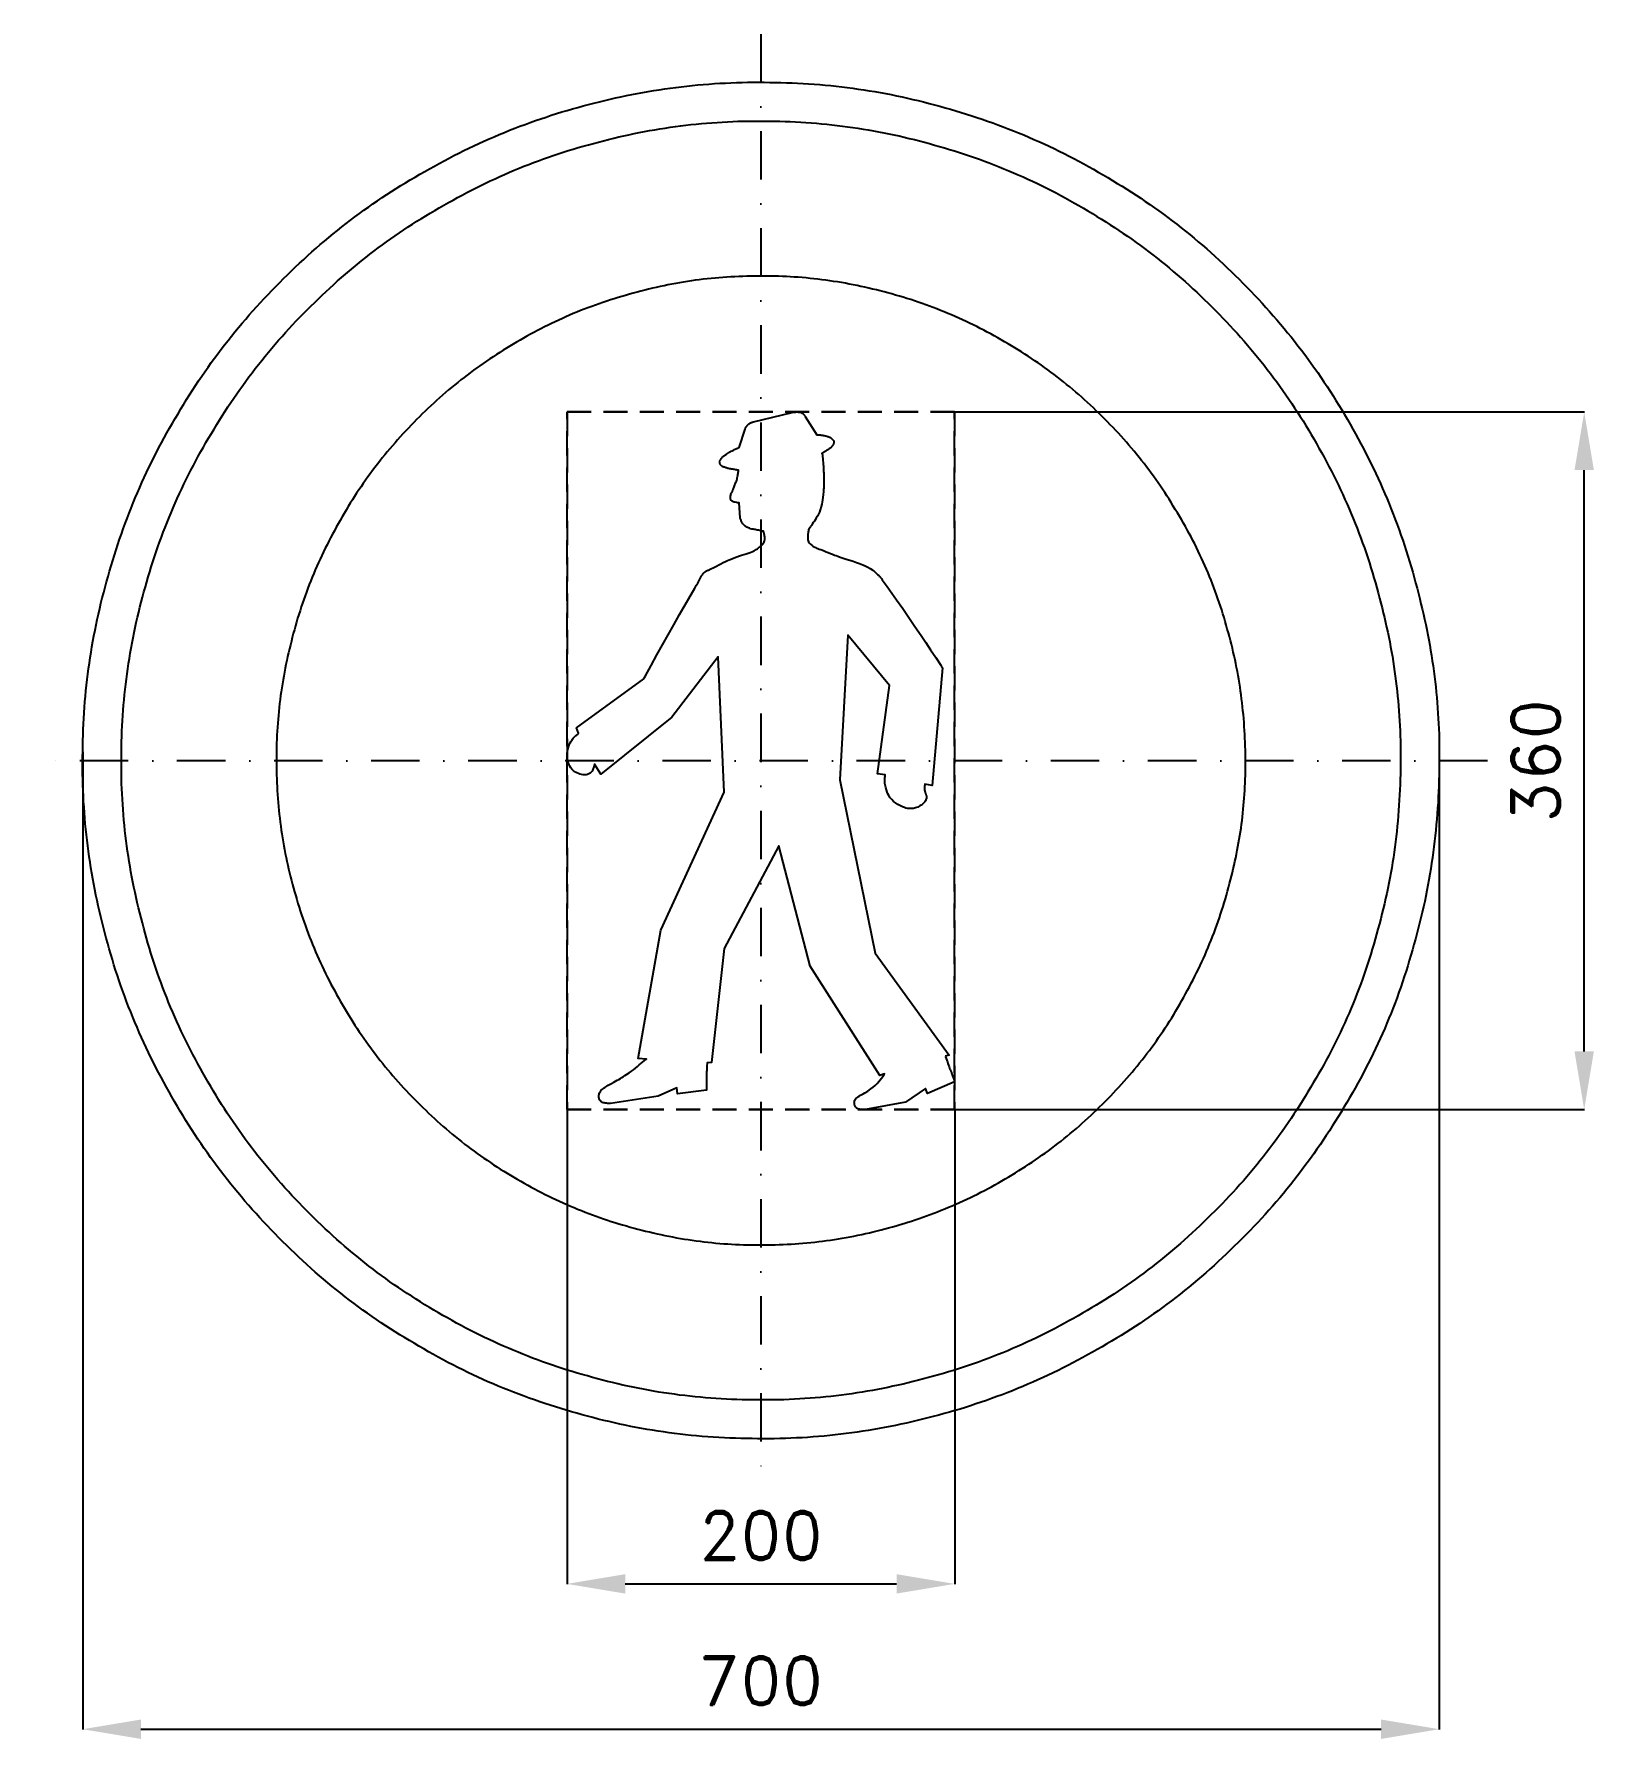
# Model space of a CAD drawing. Header units: millimetres. Extents: x -375 to 430, y -505 to 375.
import ezdxf

# ---------------------------------------------------------------- set-up
doc = ezdxf.new("R2010")
doc.units = ezdxf.units.MM
doc.header["$LTSCALE"] = 5
doc.linetypes.add('ČERCHOVANÁX2', pattern=[2, 1, -0.5, 0, -0.5])
doc.linetypes.add('ČÁRKOVANÁX2', pattern=[1.5, 1, -0.5])
doc.layers.add('Kóty', color=2, linetype='Continuous')
doc.layers.add('Značka', color=7, linetype='Continuous')
doc.styles.get("Standard").update_dxf_attribs({"font": 'romand.shx', "height": 25})
doc.dimstyles.get("Standard").update_dxf_attribs({"dimtxt": 25, "dimasz": 30, "dimexe": 0.18, "dimexo": 0.0625, "dimgap": 12.5, "dimtad": 1, "dimdec": 0, "dimzin": 0, "dimdsep": 46, "dimtxsty": 'Standard', "dimcen": 0.09, "dimadec": 0, "dimazin": 0, "dimtfac": 1, "dimtdec": 0, "dimtofl": 0, "dimtmove": 0, "dimatfit": 3, "dimfxl": 1, "dimtolj": 1, "dimtzin": 0, "dimarcsym": 0})

msp = doc.modelspace()

# ---------------------------------------------------------------- blocks, each defined once
blk = doc.blocks.new('*D2')
at = {"layer": 'Defpoints', "color": 0, "transparency": 16777216}
for p in [(-349.92, 4.7), (350.02, -4.46), (350.02, -499.82)]:
    blk.add_point(p, dxfattribs=at)
at = {"layer": 'Kóty', "color": 0, "lineweight": -2, "transparency": 16777216}
for p, q in [((-349.92, 4.64), (-349.92, -500)), ((350.02, -4.52), (350.02, -500)), ((-319.92, -499.82), (320.02, -499.82))]:
    blk.add_line(p, q, dxfattribs=at)
at = {"layer": 'Kóty', "color": 0, "transparency": 16777216}
for points in [[(-319.92, -494.82), (-319.92, -504.82), (-349.92, -499.82)], [(320.02, -494.82), (320.02, -504.82), (350.02, -499.82)]]:
    blk.add_solid(points, dxfattribs=at)
at = {"layer": 'Kóty', "color": 0, "transparency": 16777216, "insert": (0.05, -474.82), "char_height": 25, "attachment_point": 5}
blk.add_mtext('\\A1;700', dxfattribs=at)
blk = doc.blocks.new('*D3')
at = {"layer": 'Defpoints', "color": 0, "transparency": 16777216}
for p in [(100, 180), (424.84, 180), (100, -180)]:
    blk.add_point(p, dxfattribs=at)
at = {"layer": 'Kóty', "color": 0, "lineweight": -2, "transparency": 16777216}
for p, q in [((100.06, 180), (425.02, 180)), ((424.84, -150), (424.84, 150)), ((100.06, -180), (425.02, -180))]:
    blk.add_line(p, q, dxfattribs=at)
at = {"layer": 'Kóty', "color": 0, "transparency": 16777216}
for points in [[(419.84, 150), (429.84, 150), (424.84, 180)], [(419.84, -150), (429.84, -150), (424.84, -180)]]:
    blk.add_solid(points, dxfattribs=at)
at = {"layer": 'Kóty', "color": 0, "transparency": 16777216, "insert": (399.84, 0), "char_height": 25, "attachment_point": 5, "rotation": 90}
blk.add_mtext('\\A1;360', dxfattribs=at)
blk = doc.blocks.new('*D4')
at = {"layer": 'Defpoints', "color": 0, "transparency": 16777216}
for p in [(-100, -180), (100.06, -180), (100.06, -424.82)]:
    blk.add_point(p, dxfattribs=at)
at = {"layer": 'Kóty', "color": 0, "lineweight": -2, "transparency": 16777216}
for p, q in [((-100, -180.06), (-100, -425)), ((100.06, -180.06), (100.06, -425)), ((-70, -424.82), (70.06, -424.82))]:
    blk.add_line(p, q, dxfattribs=at)
at = {"layer": 'Kóty', "color": 0, "transparency": 16777216}
for points in [[(-70, -419.82), (-70, -429.82), (-100, -424.82)], [(70.06, -419.82), (70.06, -429.82), (100.06, -424.82)]]:
    blk.add_solid(points, dxfattribs=at)
at = {"layer": 'Kóty', "color": 0, "transparency": 16777216, "insert": (0.03, -399.82), "char_height": 25, "attachment_point": 5}
blk.add_mtext('\\A1;200', dxfattribs=at)

# ---------------------------------------------------------------- dimensions: what is measured, and where the dimension line sits
at = {"layer": 'Kóty'}
dim = msp.add_linear_dim(base=(424.84, 180), p1=(100, -180), p2=(100, 180), angle=90, dimstyle='Standard', dxfattribs=at)
dim.commit()
dim.dimension.update_dxf_attribs({"geometry": '*D3', "text_midpoint": (399.84, 0)})
for base, p1, p2, picture, middle in [((350.02, -499.82), (-349.92, 4.7), (350.02, -4.46), '*D2', (0.05, -474.82)), ((100.06, -424.82), (-100, -180), (100.06, -180), '*D4', (0.03, -399.82))]:
    dim = msp.add_linear_dim(base=base, p1=p1, p2=p2, dimstyle='Standard', dxfattribs=at)
    dim.commit()
    dim.dimension.update_dxf_attribs({"geometry": picture, "text_midpoint": middle})

# ---------------------------------------------------------------- linework, layer by layer
at = {"layer": 'Kóty'}
msp.add_lwpolyline([(424.84, -50.88), (424.84, 75)], dxfattribs=at)
at = {"layer": 'Značka', "color": 6, "linetype": 'ČERCHOVANÁX2', "lineweight": 25, "ltscale": 5}
for p, q in [((0, 375), (0, -375)), ((375, 0), (-375, 0))]:
    msp.add_line(p, q, dxfattribs=at)
at = {"layer": 'Značka', "color": 5}
for points in [[(350.05, 0.12), (350.04, -2.17), (350.02, -4.46, -0.032168), (346.54, -50.09, -0.035723), (336.91, -94.89, -0.036667), (321.88, -138.14, -0.034754), (300.84, -178.83, -0.034039), (275.01, -216.66, -0.034453), (244.28, -250.59, -0.03456), (209.56, -280.44, -0.034426), (171.07, -305.25, -0.034389), (129.8, -325.1, -0.034418), (86.2, -339.11, -0.034424), (41.21, -347.61, -0.034417), (-4.53, -349.85, -0.034416), (-50.19, -346.41, -0.034417), (-94.95, -336.74, -0.034417), (-138.17, -321.6, -0.034417), (-178.9, -300.67, -0.034417), (-216.73, -274.86, -0.034417), (-250.66, -244.11, -0.034417), (-280.51, -209.39, -0.034417), (-305.32, -170.9, -0.034417), (-325.17, -129.63, -0.034417), (-339.18, -86.04, -0.034417), (-347.67, -41.04, -0.034417), (-349.92, 4.7, -0.034417), (-346.48, 50.36, -0.034417), (-336.81, 95.12, -0.034417), (-321.67, 138.34, -0.034417), (-300.74, 179.07, -0.034417), (-274.93, 216.89, -0.034416), (-244.18, 250.82, -0.034418), (-209.45, 280.68, -0.034417), (-170.97, 305.49, -0.034415), (-129.7, 325.34, -0.034415), (-86.1, 339.35, -0.034415), (-41.11, 347.84, -0.034416), (4.63, 350.09, -0.034417), (50.29, 346.65, -0.034417), (95.05, 336.98, -0.034417), (138.27, 321.83, -0.034417), (179, 300.91, -0.034417), (216.82, 275.1, -0.034407), (250.76, 244.35, -0.034414), (280.62, 209.62, -0.034488), (305.42, 171.14, -0.034419), (325.25, 129.88, -0.034077), (339.28, 86.27, -0.03279), (347.56, 43.5, -0.034265), (350.05, 0.12)], [(95.16, -152.5), (95.21, -152.63), (95.26, -152.76), (95.61, -153.66), (95.94, -154.56), (96.25, -155.41), (96.55, -156.26), (96.85, -157.09), (97.15, -157.93), (97.39, -158.58), (97.64, -159.23), (97.91, -159.91), (98.2, -160.58), (98.25, -160.69), (98.3, -160.81), (98.32, -160.89), (98.35, -160.97), (98.4, -161.12), (98.45, -161.27), (98.58, -161.66), (98.71, -162.04), (98.88, -162.55), (99.05, -163.05), (99.22, -163.54), (99.39, -164.03), (99.52, -164.41), (99.66, -164.79), (99.8, -165.17), (99.95, -165.55), (99.97, -165.62), (100, -165.68), (86.06, -171.7), (84.92, -169.11), (74.68, -176.27), (53.91, -180), (53.81, -180), (53.71, -180), (53.02, -180), (52.33, -179.98), (51.74, -179.95), (51.15, -179.88), (50.62, -179.78), (50.12, -179.62), (49.76, -179.47), (49.43, -179.26), (49.28, -179.15), (49.15, -179.02), (48.96, -178.8), (48.79, -178.56), (48.64, -178.31), (48.52, -178.05), (48.42, -177.8), (48.35, -177.54), (48.3, -177.28), (48.26, -177.02), (48.24, -176.79), (48.23, -176.56), (48.22, -176.27, -0.026704), (48.23, -175.99, -0.074104), (48.37, -175.35), (48.68, -174.77), (49.05, -174.3), (49.49, -173.89), (50.07, -173.45), (50.69, -173.06), (51.38, -172.67), (52.08, -172.29), (52.86, -171.85), (53.63, -171.4), (55.24, -170.45), (56.79, -169.41), (57.93, -168.52), (59, -167.55), (59.99, -166.58), (60.92, -165.55), (61.62, -164.72), (62.29, -163.86), (62.97, -162.94), (63.64, -162.01), (63.75, -161.84), (63.87, -161.67), (61.31, -162.52), (25.46, -106.1), (9.25, -43.96), (-18.92, -96.94), (-25.46, -155.66), (-27.73, -155.94), (-27.74, -156.1), (-27.75, -156.25), (-27.83, -157.31), (-27.89, -158.37), (-27.94, -159.36, 0.002701), (-27.97, -160.36, 0.002479), (-27.99, -161.35, 0.001974), (-28.01, -162.34), (-28.01, -163.13), (-28.02, -163.93), (-28.02, -164.95), (-28.02, -165.97), (-28.02, -166.4), (-28.02, -166.83), (-28.02, -167.23), (-28.02, -167.62), (-28.02, -168.03), (-28.02, -168.44), (-28.02, -168.78), (-28.02, -169.12), (-28.02, -169.48), (-28.02, -169.85), (-28.02, -169.91), (-28.02, -169.98), (-43.1, -171.98), (-43.38, -168.83), (-53.06, -173.12), (-77.52, -176.85), (-77.62, -176.85), (-77.72, -176.85), (-78.41, -176.85), (-79.1, -176.83), (-79.71, -176.8), (-80.31, -176.73), (-80.86, -176.63), (-81.39, -176.47), (-81.78, -176.32), (-82.15, -176.11), (-82.58, -175.8), (-82.93, -175.41), (-83.11, -175.12), (-83.26, -174.81), (-83.38, -174.51), (-83.47, -174.2), (-83.54, -173.88), (-83.59, -173.55), (-83.61, -173.25, -0.021027), (-83.6, -172.95, -0.024173), (-83.56, -172.6), (-83.49, -172.26, -0.046773), (-83.21, -171.41), (-82.77, -170.63), (-82.32, -170.06), (-81.78, -169.55), (-81.18, -169.06), (-80.55, -168.62), (-80.02, -168.28), (-79.47, -167.95), (-78.79, -167.52), (-78.09, -167.11), (-76.99, -166.5), (-75.88, -165.91), (-74.99, -165.43), (-74.1, -164.93), (-73.23, -164.44), (-72.36, -163.94), (-71.67, -163.52), (-70.98, -163.1), (-70.12, -162.53), (-69.27, -161.96), (-68.03, -161.1), (-66.81, -160.22), (-65.78, -159.44), (-64.76, -158.65), (-63.73, -157.83), (-62.71, -157), (-61.89, -156.33), (-61.08, -155.65), (-60.21, -154.92), (-59.34, -154.19), (-59.18, -154.07), (-59.03, -153.94), (-63.3, -153.65), (-51.63, -87.49), (-18.92, -16.17), (-22.04, 53.7), (-45.94, 22.48), (-82.64, -7.01), (-85.77, -1.86), (-85.79, -1.94), (-85.82, -2.02), (-85.99, -2.55), (-86.15, -3.09), (-86.31, -3.59), (-86.48, -4.08), (-86.67, -4.55), (-86.89, -5), (-87.09, -5.35), (-87.32, -5.68), (-87.66, -6.08), (-88.05, -6.43), (-88.69, -6.84), (-89.4, -7.1), (-90.15, -7.24), (-90.91, -7.26), (-91.75, -7.2), (-92.58, -7.06), (-93.35, -6.86), (-94.11, -6.61), (-94.94, -6.28), (-95.73, -5.86), (-96.67, -5.2), (-97.49, -4.4), (-98.07, -3.67), (-98.56, -2.89), (-98.98, -2.05), (-99.32, -1.19), (-99.54, -0.46), (-99.72, 0.27), (-99.9, 1.2, -0.028629), (-100, 2.15, -0.033285), (-99.98, 3.28, -0.017996), (-99.85, 4.4), (-99.7, 5.32), (-99.5, 6.23), (-99.26, 7.11), (-98.95, 7.97), (-98.67, 8.63), (-98.36, 9.27), (-97.93, 10.02), (-97.44, 10.74), (-97.11, 11.16), (-96.77, 11.57), (-96.46, 11.91), (-96.14, 12.25), (-95.8, 12.6), (-95.45, 12.94), (-95.15, 13.22), (-94.84, 13.49), (-94.5, 13.78), (-94.15, 14.07), (-94.09, 14.12), (-94.03, 14.18), (-95.16, 17.04), (-60.45, 42.25), (-60.03, 43.02), (-59.6, 43.79), (-56.63, 49.21), (-53.64, 54.63), (-50.76, 59.81), (-47.87, 64.98), (-44.93, 70.18), (-42, 75.39), (-39.64, 79.6), (-37.23, 83.78), (-34.11, 89.03, 0.015536), (-31.15, 94.37), (-30.94, 94.76), (-30.73, 95.15), (-30.56, 95.45), (-30.37, 95.74), (-30.18, 96.02), (-29.98, 96.3), (-29.81, 96.51), (-29.64, 96.72), (-29.41, 96.99), (-29.16, 97.24), (-28.77, 97.53), (-28.34, 97.77), (-28, 97.94), (-27.66, 98.11), (-27.32, 98.26), (-26.97, 98.41), (-26.7, 98.52), (-26.42, 98.64), (-26.08, 98.79), (-25.74, 98.95), (-24.31, 99.67), (-22.91, 100.43), (-21.74, 101.05), (-20.57, 101.67), (-19.4, 102.27), (-18.22, 102.86), (-17.26, 103.31), (-16.29, 103.73), (-15.04, 104.21), (-13.79, 104.68), (-12.44, 105.21), (-11.09, 105.72), (-9.95, 106.08), (-8.79, 106.41), (-7.64, 106.75), (-6.49, 107.12), (-5.57, 107.45), (-4.66, 107.82), (-3.51, 108.35), (-2.41, 108.98), (-1.77, 109.4), (-1.15, 109.85), (-0.64, 110.26), (-0.14, 110.68), (0.33, 111.12), (0.77, 111.6), (1.08, 112), (1.36, 112.42), (1.64, 112.98), (1.85, 113.56), (2, 114.09), (2.09, 114.64, 0.033715), (2.09, 115.11), (2.04, 115.59), (1.96, 116.09), (1.85, 116.59), (1.74, 117), (1.62, 117.4), (1.48, 117.84), (1.34, 118.28), (1.32, 118.35), (1.29, 118.43), (1.2, 118.45), (1.11, 118.46), (0.94, 118.49), (0.76, 118.52), (0.33, 118.59), (-0.11, 118.68), (-0.68, 118.8), (-1.25, 118.92), (-1.83, 119.05), (-2.41, 119.18), (-2.89, 119.28), (-3.38, 119.37), (-4.04, 119.46), (-4.68, 119.58), (-5.3, 119.76), (-5.9, 119.99), (-6.39, 120.18), (-6.87, 120.38), (-7.31, 120.59), (-7.74, 120.82), (-8.06, 121.02), (-8.35, 121.24), (-8.67, 121.54), (-8.96, 121.87), (-9.23, 122.19), (-9.48, 122.53), (-9.67, 122.84), (-9.82, 123.17), (-9.98, 123.51), (-10.12, 123.87), (-10.23, 124.17), (-10.35, 124.48), (-10.48, 124.82), (-10.61, 125.17), (-10.63, 125.23), (-10.66, 125.3), (-11.23, 133.03), (-11.32, 133.05), (-11.41, 133.06), (-12.03, 133.15), (-12.64, 133.25), (-13.18, 133.36), (-13.72, 133.49), (-14.17, 133.63), (-14.61, 133.81), (-14.85, 133.95), (-15.08, 134.11), (-15.21, 134.24), (-15.32, 134.38), (-15.42, 134.56), (-15.5, 134.76), (-15.59, 135.01), (-15.67, 135.27), (-15.73, 135.67, -0.033575), (-15.72, 136.09), (-15.66, 136.54), (-15.56, 136.98), (-15.41, 137.44), (-15.24, 137.89), (-15.11, 138.16), (-14.98, 138.43), (-14.85, 138.68), (-14.72, 138.92), (-14.68, 138.98), (-14.64, 139.05), (-14.62, 139.14), (-14.59, 139.23), (-14.54, 139.4), (-14.48, 139.58), (-14.34, 139.99), (-14.19, 140.41), (-13.99, 140.92), (-13.78, 141.43), (-13.57, 141.93), (-13.35, 142.42), (-13.19, 142.81), (-13.02, 143.2), (-12.83, 143.7), (-12.65, 144.2), (-12.46, 144.84), (-12.29, 145.49), (-12.16, 146.05), (-12.04, 146.62), (-11.93, 147.2), (-11.83, 147.78), (-11.76, 148.26), (-11.69, 148.73), (-11.61, 149.24), (-11.54, 149.75), (-11.53, 149.84), (-11.51, 149.93), (-11.52, 149.93), (-11.52, 149.93), (-11.54, 149.93), (-11.56, 149.93), (-11.59, 149.93), (-11.63, 149.93), (-11.67, 149.93), (-11.71, 149.93), (-11.74, 149.93), (-11.77, 149.93), (-11.78, 149.93), (-11.8, 149.93), (-11.87, 149.95), (-11.95, 149.96), (-12.1, 149.99), (-12.26, 150.01), (-12.64, 150.07), (-13.02, 150.14), (-13.53, 150.22), (-14.03, 150.31), (-14.52, 150.39), (-15, 150.48), (-15.38, 150.55), (-15.75, 150.62), (-16.19, 150.7), (-16.63, 150.79), (-17.05, 150.89), (-17.45, 151), (-17.8, 151.1), (-18.14, 151.19), (-18.48, 151.3), (-18.82, 151.42), (-19.1, 151.52), (-19.37, 151.63), (-19.66, 151.75), (-19.95, 151.89), (-20, 151.91), (-20.05, 151.94), (-20.08, 151.96), (-20.1, 151.99), (-20.15, 152.04), (-20.21, 152.09), (-20.33, 152.22), (-20.45, 152.35), (-20.61, 152.53), (-20.75, 152.72), (-20.88, 152.91), (-20.99, 153.11), (-21.07, 153.28), (-21.13, 153.46), (-21.17, 153.66), (-21.19, 153.87), (-21.19, 153.91), (-21.19, 153.94), (-21.2, 153.97), (-21.21, 154), (-21.23, 154.05), (-21.25, 154.1), (-21.26, 154.21), (-21.26, 154.32, -0.048817), (-21.24, 154.53), (-21.18, 154.73), (-21.08, 154.95), (-20.96, 155.16), (-20.84, 155.35), (-20.7, 155.53), (-20.55, 155.72), (-20.39, 155.9), (-20.36, 155.92), (-20.34, 155.95), (-20.31, 156), (-20.28, 156.05), (-20.23, 156.15), (-20.17, 156.24), (-20.01, 156.47), (-19.84, 156.68), (-19.59, 156.94), (-19.32, 157.18), (-19.05, 157.39), (-18.76, 157.6), (-18.54, 157.75), (-18.31, 157.89), (-18.04, 158.06), (-17.77, 158.24), (-17.24, 158.61), (-16.71, 158.98), (-16.25, 159.24), (-15.78, 159.49), (-15.31, 159.73), (-14.84, 159.96), (-14.47, 160.14), (-14.11, 160.33), (-13.67, 160.58), (-13.22, 160.82), (-13, 160.93), (-12.77, 161.02), (-12.56, 161.11), (-12.35, 161.19), (-12.14, 161.28), (-11.93, 161.37), (-11.76, 161.44), (-11.6, 161.51), (-11.44, 161.58), (-11.28, 161.65), (-11.26, 161.67), (-11.23, 161.68), (-8.1, 171.13), (-8.09, 171.17), (-8.08, 171.21), (-7.97, 171.48), (-7.85, 171.74), (-7.72, 171.99), (-7.58, 172.24), (-7.44, 172.47), (-7.28, 172.7), (-7.15, 172.88), (-7.02, 173.04), (-6.85, 173.23), (-6.68, 173.42), (-6.44, 173.69), (-6.18, 173.94), (-5.92, 174.12), (-5.65, 174.27), (-5.34, 174.4), (-5.04, 174.51), (-4.78, 174.6), (-4.51, 174.67), (-4.22, 174.75), (-3.93, 174.83), (-3.88, 174.84), (-3.83, 174.85), (16.07, 179.72), (16.15, 179.73), (16.22, 179.74), (16.78, 179.83), (17.34, 179.91), (17.88, 179.97), (18.42, 180), (18.95, 180), (19.48, 179.97), (19.88, 179.91), (20.28, 179.82), (20.75, 179.65), (21.2, 179.43), (21.41, 179.31), (21.61, 179.18), (21.78, 179.04), (21.95, 178.89), (22.12, 178.71), (22.29, 178.53), (22.43, 178.36), (22.56, 178.19), (22.71, 177.99), (22.85, 177.79), (22.87, 177.75), (22.9, 177.71), (28.87, 168.26), (28.94, 168.26), (29, 168.26), (29.45, 168.25), (29.9, 168.22), (30.33, 168.18), (30.75, 168.12), (31.18, 168.06), (31.61, 167.99), (31.95, 167.93), (32.29, 167.86), (32.71, 167.78), (33.14, 167.69), (33.57, 167.59), (34, 167.48), (34.36, 167.39), (34.71, 167.29), (35.05, 167.18), (35.38, 167.06), (35.64, 166.96), (35.89, 166.83), (36.09, 166.69), (36.28, 166.54), (36.45, 166.37), (36.61, 166.2), (36.78, 166.03), (36.94, 165.86), (37.09, 165.69), (37.24, 165.51), (37.36, 165.36), (37.47, 165.21), (37.58, 165.05), (37.67, 164.88), (37.68, 164.85), (37.7, 164.83), (37.7, 164.83), (37.7, 164.83), (37.7, 164.81), (37.7, 164.8), (37.7, 164.78), (37.7, 164.75), (37.7, 164.72), (37.7, 164.68), (37.7, 164.61), (37.7, 164.54, -0.024691), (37.68, 164.31), (37.65, 164.09), (37.6, 163.87), (37.53, 163.67), (37.45, 163.45), (37.35, 163.24), (37.25, 163.07), (37.15, 162.91), (37.03, 162.74), (36.89, 162.58), (36.87, 162.56), (36.84, 162.53), (36.81, 162.48), (36.79, 162.43), (36.73, 162.33), (36.67, 162.24), (36.52, 162.01), (36.35, 161.8), (36.1, 161.54), (35.83, 161.31), (35.56, 161.09), (35.27, 160.89), (35.05, 160.74), (34.82, 160.59), (34.56, 160.41), (34.28, 160.24), (33.9, 160.03), (33.51, 159.83), (33.21, 159.67), (32.92, 159.49), (32.65, 159.32), (32.37, 159.14), (32.16, 159.01), (31.95, 158.87), (31.73, 158.72), (31.52, 158.57), (31.48, 158.55), (31.44, 158.52), (31.72, 157.95), (31.75, 157.67), (31.77, 157.39), (31.95, 155.38), (32.12, 153.38), (32.26, 151.45), (32.38, 149.52, -0.004667), (32.46, 147.59, -0.005299), (32.52, 145.65, -0.005231), (32.53, 144.11, -0.006812), (32.51, 142.57, -0.007811), (32.42, 140.67, -0.004868), (32.29, 138.77), (32.17, 137.32), (32.02, 135.89), (31.87, 134.7), (31.68, 133.52), (31.45, 132.36), (31.17, 131.22), (30.92, 130.32), (30.62, 129.43), (30.21, 128.35), (29.73, 127.3), (29.2, 126.28), (28.62, 125.29), (28.12, 124.47), (27.6, 123.67), (27.06, 122.87), (26.52, 122.08), (26.09, 121.46), (25.66, 120.84), (25.21, 120.18), (24.76, 119.52), (24.69, 119.4), (24.61, 119.28), (24.6, 119.18), (24.58, 119.08), (24.56, 118.87), (24.53, 118.67), (24.45, 118.16), (24.38, 117.64), (24.29, 116.98), (24.21, 116.31), (24.17, 115.68, 0.01878), (24.16, 115.04, 0.018273), (24.19, 114.56), (24.25, 114.08), (24.39, 113.52), (24.61, 112.99), (25.07, 112.29), (25.65, 111.68), (26.22, 111.21), (26.82, 110.79), (27.48, 110.39), (28.17, 110.04), (28.75, 109.77), (29.34, 109.53), (30.1, 109.25), (30.87, 108.98), (32.26, 108.41), (33.65, 107.82), (34.75, 107.39), (35.87, 106.97), (36.95, 106.56), (38.04, 106.15), (38.91, 105.84), (39.77, 105.51), (40.86, 105.09), (41.96, 104.68), (43.94, 104.05), (45.93, 103.46), (47.61, 102.94), (49.29, 102.38), (50.95, 101.79), (52.6, 101.13), (53.89, 100.56), (55.16, 99.93), (56.48, 99.2), (57.75, 98.39), (57.97, 98.24), (58.18, 98.09), (58.21, 98.06), (58.24, 98.04), (58.29, 97.99), (58.34, 97.94), (58.46, 97.81), (58.59, 97.68), (58.76, 97.51), (58.93, 97.34), (59.1, 97.17), (59.27, 96.99), (59.41, 96.86), (59.55, 96.72), (59.71, 96.55), (59.89, 96.38), (60.17, 96.15), (60.46, 95.92), (60.69, 95.7), (60.9, 95.48), (61.11, 95.24), (61.33, 95), (61.51, 94.8), (61.68, 94.59), (61.89, 94.37), (62.09, 94.16), (62.13, 94.12), (62.17, 94.08), (62.67, 93.4), (63.16, 92.71), (64.16, 91.35), (65.14, 89.98), (67.59, 86.55), (70.02, 83.11), (73.22, 78.52), (76.39, 73.9), (79.53, 69.29), (82.64, 64.66), (85.12, 60.96), (87.59, 57.25), (90.21, 53.31), (92.82, 49.37), (93.28, 48.67), (93.74, 47.98), (88.34, -12.74), (84.64, -12.16), (84.63, -12.22), (84.62, -12.27), (84.54, -12.65), (84.49, -13.03), (84.45, -13.41, 0.012091), (84.43, -13.79, 0.011363), (84.43, -14.18), (84.44, -14.57), (84.47, -14.87), (84.5, -15.17), (84.55, -15.48), (84.62, -15.79), (84.63, -15.84), (84.64, -15.89), (84.65, -15.93), (84.67, -15.97), (84.69, -16.04), (84.72, -16.12), (84.78, -16.31), (84.84, -16.51), (84.93, -16.77), (85.02, -17.02), (85.1, -17.28), (85.19, -17.54), (85.25, -17.74), (85.32, -17.95), (85.42, -18.2), (85.49, -18.46, -0.081792), (85.53, -19.04, -0.051392), (85.41, -19.63), (85.2, -20.18), (84.92, -20.7), (84.55, -21.23), (84.13, -21.72), (83.69, -22.15), (83.22, -22.55), (82.66, -22.96), (82.08, -23.33), (80.94, -23.94), (79.74, -24.39), (78.74, -24.62), (77.71, -24.72), (76.69, -24.71), (75.67, -24.59), (74.85, -24.42), (74.06, -24.19), (73.07, -23.79), (72.12, -23.33), (70.75, -22.61), (69.46, -21.77), (68.48, -20.96), (67.6, -20.05), (66.8, -19.07), (66.1, -18.02), (65.6, -17.15), (65.19, -16.24), (64.77, -15.08), (64.44, -13.88), (64.26, -13.14), (64.12, -12.4), (64.04, -11.75), (63.99, -11.1), (63.97, -10.43, -0.009481), (63.97, -9.76, -0.007609), (63.99, -9.21, -0.006698), (64.02, -8.67), (64.06, -8.08), (64.13, -7.5), (64.14, -7.4), (64.15, -7.29), (60.18, -6.72), (66.43, 38.81), (44.81, 64.87), (40.82, -9.87), (59.03, -99.24), (97.15, -151.93), (95.16, -152.5)]]:
    msp.add_lwpolyline(points, format="xyb", dxfattribs=at)
at = {"layer": 'Značka', "color": 1}
for points in [[(330.05, 0.12), (330.04, -2.04), (330.02, -4.2, -0.032166), (326.74, -47.22, -0.035722), (317.66, -89.46, -0.036665), (303.49, -130.24, -0.034754), (283.65, -168.61, -0.034039), (259.3, -204.27, -0.034453), (230.32, -236.26, -0.03456), (197.59, -264.41, -0.034426), (161.29, -287.8, -0.034389), (122.38, -306.52, -0.034418), (81.28, -319.73, -0.034424), (38.85, -327.74, -0.034417), (-4.27, -329.85, -0.034416), (-47.32, -326.61, -0.034417), (-89.53, -317.49, -0.034417), (-130.27, -303.21, -0.034416), (-168.68, -283.49, -0.034417), (-204.34, -259.15, -0.034417), (-236.33, -230.15, -0.034417), (-264.48, -197.41, -0.034417), (-287.87, -161.13, -0.034417), (-306.59, -122.22, -0.034417), (-319.8, -81.11, -0.034417), (-327.8, -38.69, -0.034417), (-329.92, 4.44, -0.034417), (-326.68, 47.49, -0.034417), (-317.56, 89.69, -0.034417), (-303.28, 130.44, -0.034416), (-283.55, 168.85, -0.034417), (-259.22, 204.51, -0.034418), (-230.22, 236.5, -0.034417), (-197.48, 264.65, -0.034415), (-161.2, 288.04, -0.034416), (-122.29, 306.76, -0.034417), (-81.18, 319.96, -0.034418), (-38.75, 327.97, -0.034417), (4.37, 330.09, -0.034417), (47.42, 326.84, -0.034417), (89.62, 317.73, -0.034415), (130.37, 303.45, -0.034416), (168.78, 283.72, -0.034418), (204.44, 259.39, -0.034406), (236.43, 230.39, -0.034413), (264.58, 197.65, -0.034487), (287.97, 161.36, -0.034418), (306.67, 122.47, -0.034077), (319.9, 81.35, -0.032792), (327.7, 41.02, -0.034265), (330.05, 0.12)], [(250.05, 0.12), (250.04, 1.75), (250.03, 3.39, 0.032169), (247.54, 35.98, 0.035722), (240.66, 67.98, 0.036667), (229.93, 98.88, 0.034753), (214.9, 127.94, 0.03404), (196.45, 154.96, 0.034453), (174.5, 179.19, 0.034563), (149.7, 200.52, 0.034428), (122.2, 218.24, 0.03439), (92.73, 232.42, 0.034416), (61.59, 242.43, 0.034424), (29.45, 248.49, 0.034418), (-3.22, 250.1, 0.034416), (-35.84, 247.64, 0.034415), (-67.81, 240.73, 0.034415), (-98.68, 229.92, 0.034416), (-127.77, 214.97, 0.034418), (-154.79, 196.53, 0.034417), (-179.03, 174.57, 0.034415), (-200.35, 149.76, 0.034417), (-218.07, 122.27, 0.034416), (-232.25, 92.8, 0.034416), (-242.26, 61.66, 0.034417), (-248.32, 29.52, 0.034417), (-249.93, -3.15, 0.034417), (-247.47, -35.77, 0.034417), (-240.56, -67.74, 0.034417), (-229.75, -98.61, 0.034417), (-214.8, -127.7, 0.034416), (-196.36, -154.72, 0.034416), (-174.4, -178.96, 0.034417), (-149.6, -200.28, 0.034417), (-122.11, -218.01, 0.034417), (-92.63, -232.18, 0.034417), (-61.49, -242.19, 0.034416), (-29.35, -248.26, 0.034416), (3.32, -249.86, 0.034417), (35.94, -247.4, 0.034418), (67.91, -240.5, 0.034416), (98.78, -229.68, 0.034417), (127.87, -214.73, 0.034417), (154.89, -196.3, 0.034405), (179.13, -174.33, 0.034415), (200.45, -149.52, 0.034488), (218.17, -122.04, 0.034417), (232.34, -92.57, 0.034078), (242.36, -61.42, 0.032788), (248.27, -30.87, 0.034264), (250.05, 0.12)]]:
    msp.add_lwpolyline(points, format="xyb", dxfattribs=at)
at = {"layer": 'Značka', "color": 6, "linetype": 'ČÁRKOVANÁX2', "ltscale": 2.5}
for points in [[(100, -180), (-100, -180), (-100, 180), (100, 180), (100, -180)], [(99.99, -179.99), (99.99, 179.99), (-99.99, 179.99), (-99.99, -179.99), (99.99, -179.99)]]:
    msp.add_lwpolyline(points, dxfattribs=at)

msp.set_redraw_order([(e.dxf.handle, doc.entitydb.next_handle()) for e in msp.query("TEXT MTEXT ATTDEF DIMENSION ARC_DIMENSION")])  # texts and dimensions are drawn at this point

doc.saveas('drawing.dxf')
